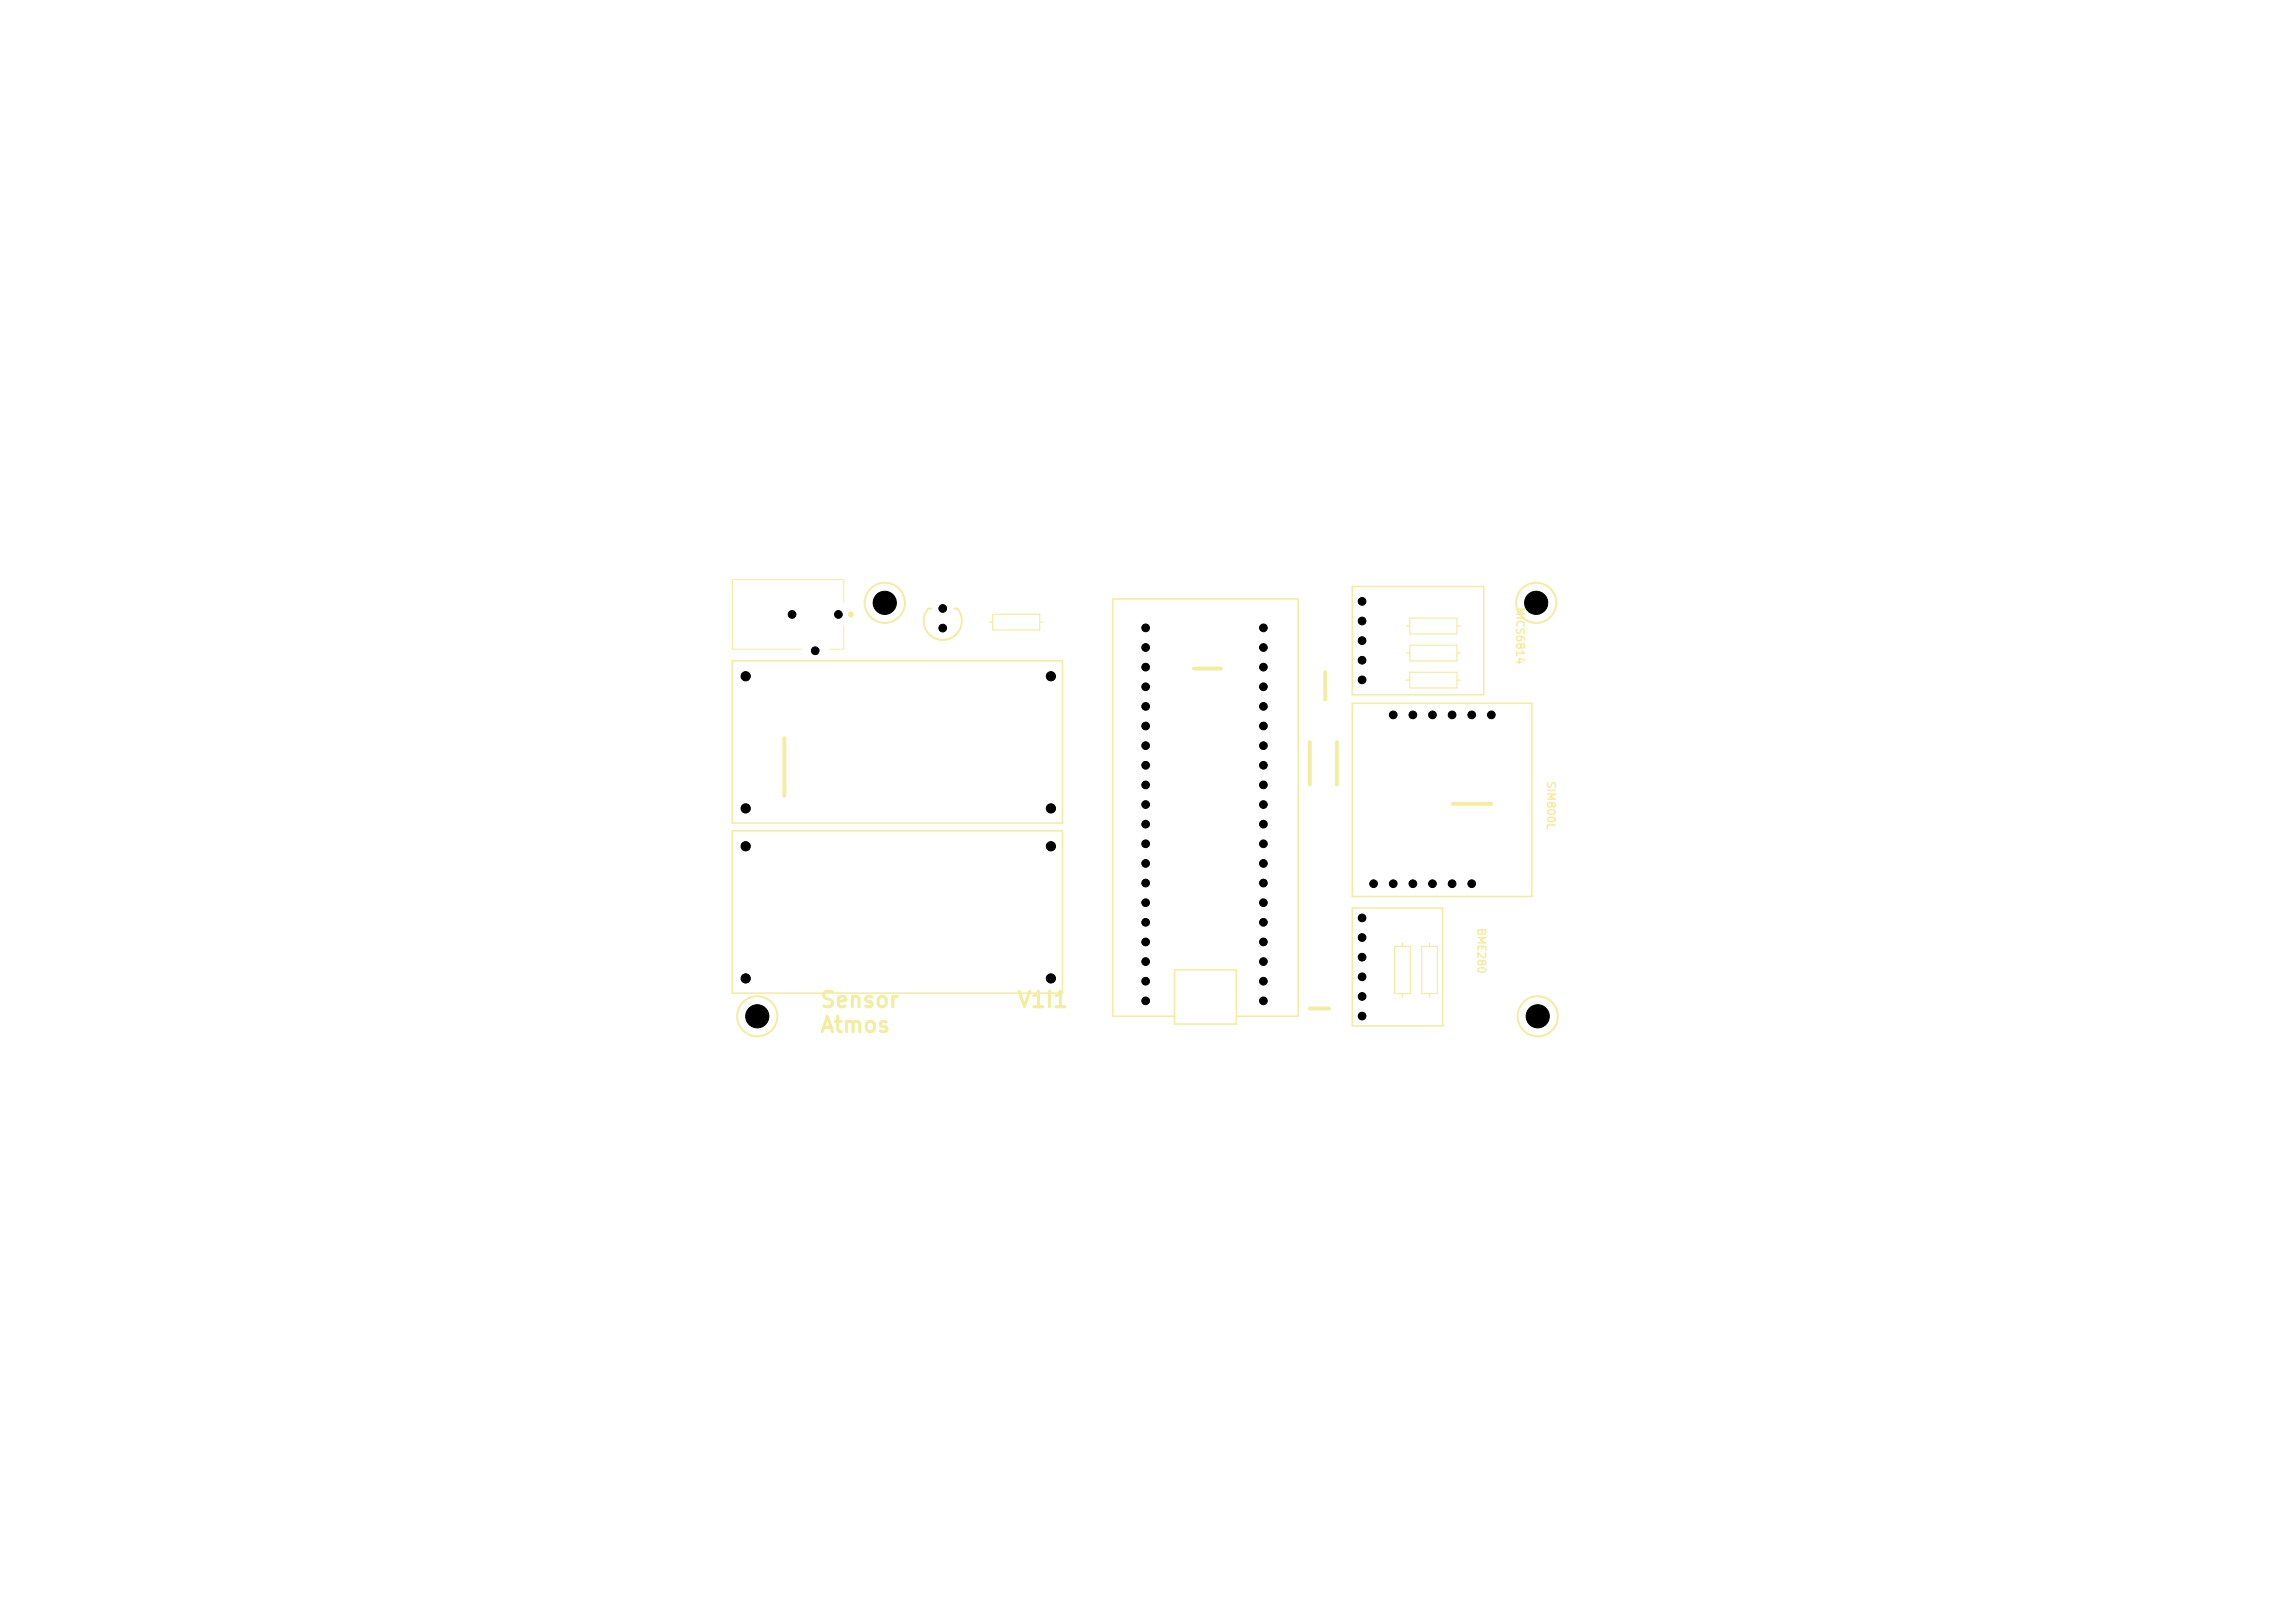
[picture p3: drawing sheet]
<svg xmlns="http://www.w3.org/2000/svg" width="297mm" height="210mm" viewBox="0 0 297 210" stroke-linecap="round" stroke-linejoin="round" font-family="sans-serif">
<defs><g id="words">
<g font-size="2" fill="#f2eda1">
<text x="106" y="130.9">Sensor</text>
<text x="131.5" y="130.9">V1I1</text>
<text x="106" y="134.1">Atmos</text>
</g>
<g font-size="1.3" fill="#f2eda1">
<text x="113.1" y="79">H4</text>
<text x="197.4" y="79">H2</text>
<text x="96.6" y="132.5">H3</text>
<text x="197.6" y="132.5">H1</text>
</g>
<g font-size="1" fill="#f2eda1">
<text x="196" y="78.5" transform="rotate(90 196 78.5)">MICS6814</text>
<text x="200" y="101" transform="rotate(90 200 101)">SIM800L</text>
<text x="191" y="120" transform="rotate(90 191 120)">BME280</text>
</g>
</g></defs>
<g fill="none" stroke="#f2eda1" stroke-width=".25">
<path d="M123.5 78.7h.4a2.47 2.47 0 0 1-.2 3.4 2.47 2.47 0 0 1-3.4 0 2.47 2.47 0 0 1-.2-3.3h.4"/>
<circle cx="114.5" cy="78" r="2.6"/>
<circle cx="198.8" cy="78" r="2.6"/>
<circle cx="98" cy="131.5" r="2.6"/>
<circle cx="199" cy="131.5" r="2.6"/>
</g>
<path d="M101.5 95.5v7.5M154.5 86.5h3.5M169.5 96v5.5M171.5 87v3.5M173 96v5.5M188 104h5M169.5 130.5h2.5" fill="none" stroke="#f2eda1" stroke-width=".51"/>
<g fill="none" stroke="#f2eda1" stroke-width=".15">
<path d="M128.5 79.5h6v2h-6zM182.5 80h6v2h-6zM128 80.5h.5M134.5 80.5h.5M182 88h.5M182 84.5h.5M182 81h.5M182.5 87h6v2h-6zM182.5 83.5h6v2h-6zM188.5 88h.5M188.5 84.5h.5M188.5 81h.5"/>
<path d="M180.5 122.5h2v6.1h-2zM181.5 122v.5M181.5 128.6v.4M184 122.5h2v6.1h-2zM185 122v.5M185 128.6v.4"/>
</g>
<path d="M175 75.9h17v14h-17zM94.8 85.5h42.7v21h-42.7zM175 91h23.3v25h-23.3zM94.8 107.5h42.7v21h-42.7zM175 117.5h11.7v15.2h-11.7zM152 131.5h-8v-54h24v54h-8M152 125.5h8v7h-8z" fill="none" stroke="#f2eda1" stroke-width=".2"/>
<path d="M109.2 78v-3h-14.4v9h9M109.2 81v3h-1.8" fill="none" stroke="#f2eda1" stroke-width=".13"/>
<circle cx="110.1" cy="79.5" r=".2" fill="none" stroke="#f2eda1" stroke-width=".4"/>
<g fill="#000" stroke="#000" stroke-width=".13">
<circle cx="102.5" cy="79.5" r=".5"/>
<circle cx="108.5" cy="79.5" r=".5"/>
<circle cx="114.5" cy="78" r="1.5"/>
<circle cx="122" cy="78.7" r=".5"/>
<circle cx="176.3" cy="77.8" r=".5"/>
<circle cx="198.8" cy="78" r="1.5"/>
<circle cx="96.5" cy="87.5" r=".6"/>
<circle cx="105.5" cy="84.2" r=".5"/>
<circle cx="122" cy="81.3" r=".5"/>
<circle cx="126.4" cy="80.5" r="0"/>
<circle cx="136" cy="87.5" r=".6"/>
<circle cx="136.6" cy="80.5" r="0"/>
<circle cx="148.3" cy="81.2" r=".5"/>
<circle cx="148.3" cy="86.3" r=".5"/>
<circle cx="148.3" cy="93.9" r=".5"/>
<circle cx="148.3" cy="96.5" r=".5"/>
<circle cx="148.3" cy="91.4" r=".5"/>
<circle cx="148.3" cy="88.9" r=".5"/>
<circle cx="148.3" cy="99" r=".5"/>
<circle cx="148.3" cy="83.8" r=".5"/>
<circle cx="163.5" cy="93.9" r=".5"/>
<circle cx="163.5" cy="96.5" r=".5"/>
<circle cx="163.5" cy="91.4" r=".5"/>
<circle cx="163.5" cy="99" r=".5"/>
<circle cx="163.5" cy="83.8" r=".5"/>
<circle cx="163.5" cy="88.9" r=".5"/>
<circle cx="163.5" cy="86.3" r=".5"/>
<circle cx="163.5" cy="81.2" r=".5"/>
<circle cx="176.3" cy="82.9" r=".5"/>
<circle cx="176.3" cy="88" r=".5"/>
<circle cx="176.3" cy="85.4" r=".5"/>
<circle cx="176.3" cy="80.4" r=".5"/>
<circle cx="180.3" cy="92.5" r=".5"/>
<circle cx="180.4" cy="81" r="0"/>
<circle cx="180.4" cy="88" r="0"/>
<circle cx="180.4" cy="84.5" r="0"/>
<circle cx="182.8" cy="92.5" r=".5"/>
<circle cx="185.4" cy="92.5" r=".5"/>
<circle cx="187.9" cy="92.5" r=".5"/>
<circle cx="190.5" cy="92.5" r=".5"/>
<circle cx="190.6" cy="81" r="0"/>
<circle cx="190.6" cy="88" r="0"/>
<circle cx="190.6" cy="84.5" r="0"/>
<circle cx="193" cy="92.5" r=".5"/>
<circle cx="96.5" cy="104.6" r=".6"/>
<circle cx="96.5" cy="109.5" r=".6"/>
<circle cx="136" cy="104.6" r=".6"/>
<circle cx="136" cy="109.5" r=".6"/>
<circle cx="148.3" cy="116.8" r=".5"/>
<circle cx="148.3" cy="109.2" r=".5"/>
<circle cx="148.3" cy="114.3" r=".5"/>
<circle cx="148.3" cy="119.3" r=".5"/>
<circle cx="148.3" cy="101.6" r=".5"/>
<circle cx="148.3" cy="104.1" r=".5"/>
<circle cx="148.3" cy="111.7" r=".5"/>
<circle cx="148.3" cy="106.6" r=".5"/>
<circle cx="163.5" cy="114.3" r=".5"/>
<circle cx="163.5" cy="109.2" r=".5"/>
<circle cx="163.5" cy="111.7" r=".5"/>
<circle cx="163.5" cy="119.3" r=".5"/>
<circle cx="163.5" cy="106.6" r=".5"/>
<circle cx="163.5" cy="104.1" r=".5"/>
<circle cx="163.5" cy="116.8" r=".5"/>
<circle cx="163.5" cy="101.6" r=".5"/>
<circle cx="176.3" cy="118.8" r=".5"/>
<circle cx="177.8" cy="114.3" r=".5"/>
<circle cx="180.3" cy="114.3" r=".5"/>
<circle cx="182.8" cy="114.3" r=".5"/>
<circle cx="185.4" cy="114.3" r=".5"/>
<circle cx="187.9" cy="114.3" r=".5"/>
<circle cx="190.5" cy="114.3" r=".5"/>
<circle cx="96.5" cy="126.6" r=".6"/>
<circle cx="98" cy="131.5" r="1.5"/>
<circle cx="136" cy="126.6" r=".6"/>
<circle cx="148.3" cy="121.9" r=".5"/>
<circle cx="148.3" cy="124.4" r=".5"/>
<circle cx="148.3" cy="127" r=".5"/>
<circle cx="148.3" cy="129.5" r=".5"/>
<circle cx="163.5" cy="127" r=".5"/>
<circle cx="163.5" cy="121.9" r=".5"/>
<circle cx="163.5" cy="124.4" r=".5"/>
<circle cx="163.5" cy="129.5" r=".5"/>
<circle cx="176.3" cy="128.9" r=".5"/>
<circle cx="176.3" cy="131.5" r=".5"/>
<circle cx="176.3" cy="126.4" r=".5"/>
<circle cx="176.3" cy="121.3" r=".5"/>
<circle cx="176.3" cy="123.9" r=".5"/>
<circle cx="181.5" cy="130.6" r="0"/>
<circle cx="181.5" cy="120.4" r="0"/>
<circle cx="185" cy="130.6" r="0"/>
<circle cx="185" cy="120.4" r="0"/>
<circle cx="199" cy="131.5" r="1.5"/>
</g>
<use href="#words"/>
</svg>
